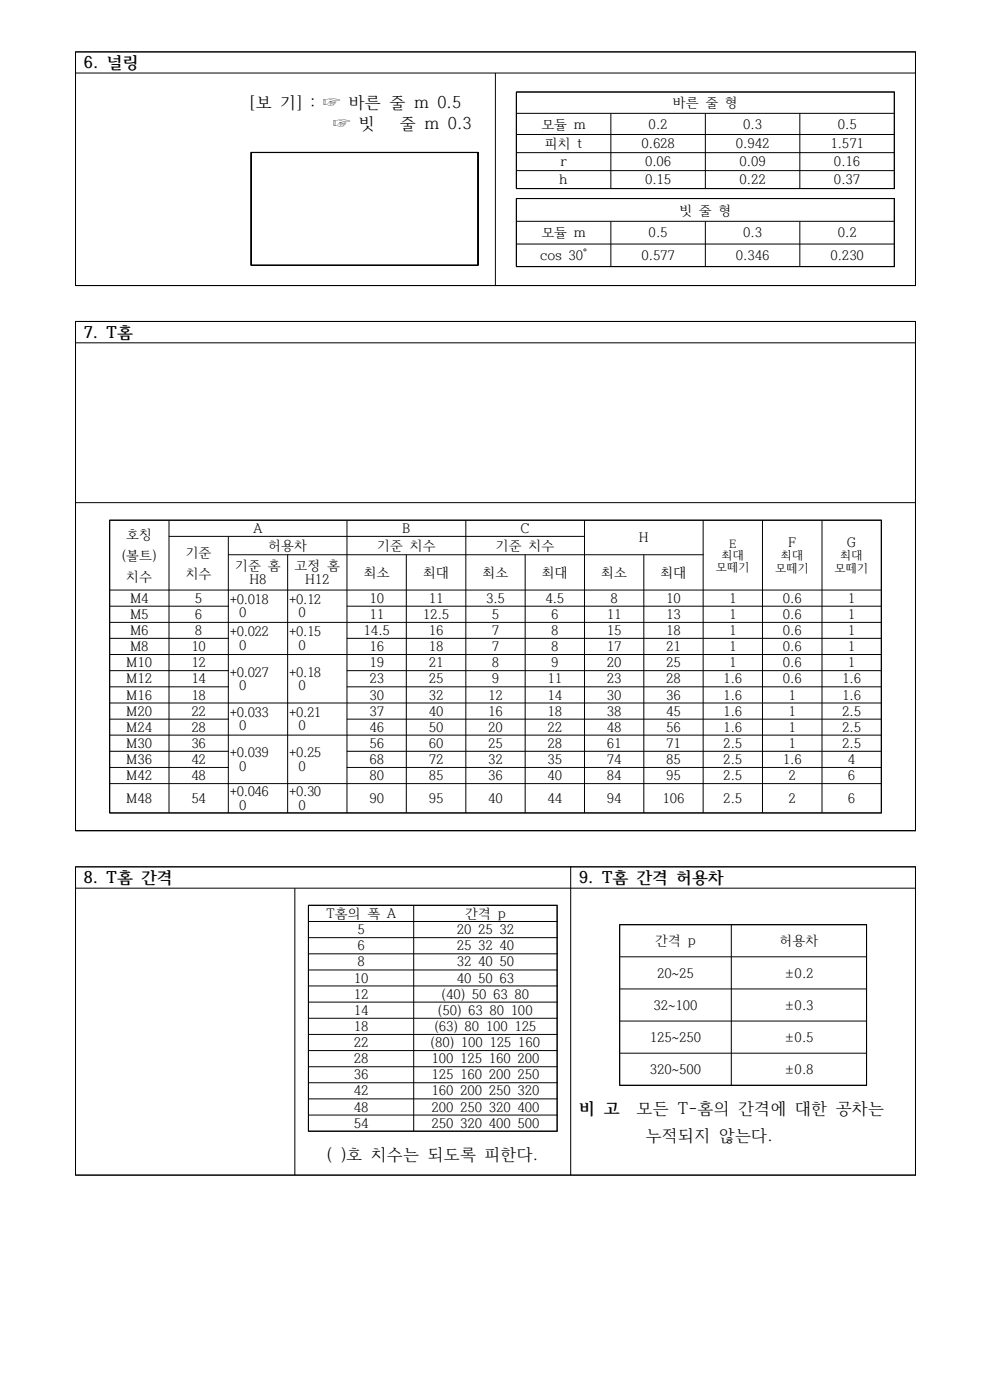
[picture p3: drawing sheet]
<svg xmlns="http://www.w3.org/2000/svg" width="210mm" height="297mm" viewBox="0 0 210 297" stroke-linecap="round" stroke-linejoin="round" font-family="sans-serif">
<defs><g id="words">
<g font-size="3.5">
<text x="17.8" y="14.5">6. 널링</text>
<text x="53" y="22.8">[보 기] : ☞ 바른 줄 m 0.5</text>
<text x="70.7" y="27.4">☞ 빗</text>
<text x="84.7" y="27.4">줄 m 0.3</text>
<text x="17.8" y="71.6">7. T홈</text>
<text x="17.8" y="187.2">8. T홈 간격</text>
<text x="122.7" y="187.2">9. T홈 간격 허용차</text>
<text x="122.7" y="236.1">비 고</text>
<text x="134.8" y="236.1">모든 T-홈의 간격에 대한 공차는</text>
<text x="69.3" y="245.8">( )호 치수는 되도록 피한다.</text>
<text x="136.8" y="241.7">누적되지 않는다.</text>
</g>
<g font-size="2.8">
<text x="142.5" y="22.7">바른 줄 형</text>
<text x="114.7" y="27.2">모듈 m</text>
<text x="137.4" y="27.2">0.2</text>
<text x="157.4" y="27.2">0.3</text>
<text x="177.4" y="27.2">0.5</text>
<text x="115.4" y="31.4">피치 t</text>
<text x="118.7" y="35.2">r</text>
<text x="135.9" y="31.4">0.628</text>
<text x="136.6" y="35.2">0.06</text>
<text x="155.9" y="31.4">0.942</text>
<text x="156.6" y="35.2">0.09</text>
<text x="175.9" y="31.4">1.571</text>
<text x="176.6" y="35.2">0.16</text>
<text x="118.5" y="39">h</text>
<text x="136.6" y="39">0.15</text>
<text x="156.6" y="39">0.22</text>
<text x="176.6" y="39">0.37</text>
<text x="143.9" y="45.5">빗 줄 형</text>
<text x="114.7" y="50.3">모듈 m</text>
<text x="137.4" y="50.3">0.5</text>
<text x="157.4" y="50.3">0.3</text>
<text x="177.4" y="50.3">0.2</text>
<text x="114.4" y="55.1">cos 30°</text>
<text x="135.9" y="55.1">0.577</text>
<text x="155.9" y="55.1">0.346</text>
<text x="175.9" y="55.1">0.230</text>
<text x="53.6" y="112.9">A</text>
<text x="85.2" y="112.9">B</text>
<text x="110.3" y="112.9">C</text>
<text x="25.9" y="118.6">(볼트)</text>
<text x="26.7" y="114.1">호칭</text>
<text x="39.3" y="118.1">기준</text>
<text x="56.8" y="116.6">허용차</text>
<text x="79.9" y="116.6">기준 치수</text>
<text x="105.1" y="116.6">기준 치수</text>
<text x="135.3" y="114.9">H</text>
<text x="166.9" y="116">F</text>
<text x="179.4" y="116">G</text>
<text x="26.7" y="123.1">치수</text>
<text x="39.3" y="122.6">치수</text>
<text x="49.8" y="120.9">기준 홈</text>
<text x="52.8" y="123.7">H8</text>
<text x="62.4" y="120.9">고정 홈</text>
<text x="64.6" y="123.7">H12</text>
<text x="77" y="122.3">최소</text>
<text x="89.6" y="122.3">최대</text>
<text x="102.2" y="122.3">최소</text>
<text x="114.8" y="122.3">최대</text>
<text x="127.4" y="122.3">최소</text>
<text x="139.9" y="122.3">최대</text>
<text x="27.5" y="127.7">M4</text>
<text x="27.5" y="131.1">M5</text>
<text x="41.3" y="127.7">5</text>
<text x="41.3" y="131.1">6</text>
<text x="48.7" y="128">+0.018</text>
<text x="50.6" y="130.8">0</text>
<text x="61.2" y="128">+0.12</text>
<text x="63.2" y="130.8">0</text>
<text x="78.2" y="127.7">10</text>
<text x="78.2" y="131.1">11</text>
<text x="89.6" y="131.1">12.5</text>
<text x="90.8" y="127.7">11</text>
<text x="102.9" y="127.7">3.5</text>
<text x="104.2" y="131.1">5</text>
<text x="115.5" y="127.7">4.5</text>
<text x="116.7" y="131.1">6</text>
<text x="128.5" y="131.1">11</text>
<text x="129.3" y="127.7">8</text>
<text x="141.1" y="127.7">10</text>
<text x="141.1" y="131.1">13</text>
<text x="154.4" y="127.7">1</text>
<text x="154.4" y="131.1">1</text>
<text x="165.8" y="127.7">0.6</text>
<text x="165.8" y="131.1">0.6</text>
<text x="179.6" y="127.7">1</text>
<text x="179.6" y="131.1">1</text>
<text x="27.5" y="134.6">M6</text>
<text x="27.5" y="138">M8</text>
<text x="40.5" y="138">10</text>
<text x="41.3" y="134.6">8</text>
<text x="48.7" y="134.9">+0.022</text>
<text x="50.6" y="137.7">0</text>
<text x="61.2" y="134.9">+0.15</text>
<text x="63.2" y="137.7">0</text>
<text x="77" y="134.6">14.5</text>
<text x="78.2" y="138">16</text>
<text x="90.8" y="134.6">16</text>
<text x="90.8" y="138">18</text>
<text x="104.2" y="134.6">7</text>
<text x="104.2" y="138">7</text>
<text x="116.7" y="134.6">8</text>
<text x="116.7" y="138">8</text>
<text x="128.5" y="134.6">15</text>
<text x="128.5" y="138">17</text>
<text x="141.1" y="134.6">18</text>
<text x="141.1" y="138">21</text>
<text x="154.4" y="134.6">1</text>
<text x="154.4" y="138">1</text>
<text x="165.8" y="134.6">0.6</text>
<text x="165.8" y="138">0.6</text>
<text x="179.6" y="134.6">1</text>
<text x="179.6" y="138">1</text>
<text x="26.7" y="141.4">M10</text>
<text x="40.5" y="141.4">12</text>
<text x="48.7" y="143.4">+0.027</text>
<text x="61.2" y="143.4">+0.18</text>
<text x="78.2" y="141.4">19</text>
<text x="90.8" y="141.4">21</text>
<text x="104.2" y="141.4">8</text>
<text x="116.7" y="141.4">9</text>
<text x="128.5" y="141.4">20</text>
<text x="141.1" y="141.4">25</text>
<text x="154.4" y="141.4">1</text>
<text x="165.8" y="141.4">0.6</text>
<text x="179.6" y="141.4">1</text>
<text x="26.7" y="144.8">M12</text>
<text x="26.7" y="148.3">M16</text>
<text x="40.5" y="144.8">14</text>
<text x="40.5" y="148.3">18</text>
<text x="50.6" y="146.2">0</text>
<text x="63.2" y="146.2">0</text>
<text x="78.2" y="144.8">23</text>
<text x="78.2" y="148.3">30</text>
<text x="90.8" y="144.8">25</text>
<text x="90.8" y="148.3">32</text>
<text x="103.4" y="148.3">12</text>
<text x="104.2" y="144.8">9</text>
<text x="116" y="144.8">11</text>
<text x="116" y="148.3">14</text>
<text x="128.5" y="144.8">23</text>
<text x="128.5" y="148.3">30</text>
<text x="141.1" y="144.8">28</text>
<text x="141.1" y="148.3">36</text>
<text x="153.2" y="144.8">1.6</text>
<text x="153.2" y="148.3">1.6</text>
<text x="165.8" y="144.8">0.6</text>
<text x="167" y="148.3">1</text>
<text x="178.4" y="144.8">1.6</text>
<text x="178.4" y="148.3">1.6</text>
<text x="26.7" y="151.6">M20</text>
<text x="26.7" y="155.1">M24</text>
<text x="40.5" y="151.6">22</text>
<text x="40.5" y="155.1">28</text>
<text x="48.7" y="152">+0.033</text>
<text x="50.6" y="154.8">0</text>
<text x="61.2" y="152">+0.21</text>
<text x="63.2" y="154.8">0</text>
<text x="78.2" y="151.6">37</text>
<text x="78.2" y="155.1">46</text>
<text x="90.8" y="151.6">40</text>
<text x="90.8" y="155.1">50</text>
<text x="103.4" y="151.6">16</text>
<text x="103.4" y="155.1">20</text>
<text x="116" y="151.6">18</text>
<text x="116" y="155.1">22</text>
<text x="128.5" y="151.6">38</text>
<text x="128.5" y="155.1">48</text>
<text x="141.1" y="151.6">45</text>
<text x="141.1" y="155.1">56</text>
<text x="153.2" y="151.6">1.6</text>
<text x="153.2" y="155.1">1.6</text>
<text x="167" y="151.6">1</text>
<text x="167" y="155.1">1</text>
<text x="178.4" y="151.6">2.5</text>
<text x="178.4" y="155.1">2.5</text>
<text x="26.7" y="158.5">M30</text>
<text x="26.7" y="161.9">M36</text>
<text x="40.5" y="158.5">36</text>
<text x="40.5" y="161.9">42</text>
<text x="48.7" y="160.5">+0.039</text>
<text x="61.2" y="160.5">+0.25</text>
<text x="78.2" y="158.5">56</text>
<text x="78.2" y="161.9">68</text>
<text x="90.8" y="158.5">60</text>
<text x="90.8" y="161.9">72</text>
<text x="103.4" y="158.5">25</text>
<text x="103.4" y="161.9">32</text>
<text x="116" y="158.5">28</text>
<text x="116" y="161.9">35</text>
<text x="128.5" y="158.5">61</text>
<text x="128.5" y="161.9">74</text>
<text x="141.1" y="158.5">71</text>
<text x="141.1" y="161.9">85</text>
<text x="153.2" y="158.5">2.5</text>
<text x="153.2" y="161.9">2.5</text>
<text x="165.8" y="161.9">1.6</text>
<text x="167" y="158.5">1</text>
<text x="178.4" y="158.5">2.5</text>
<text x="179.6" y="161.9">4</text>
<text x="26.7" y="165.3">M42</text>
<text x="40.5" y="165.3">48</text>
<text x="50.6" y="163.3">0</text>
<text x="63.2" y="163.3">0</text>
<text x="78.2" y="165.3">80</text>
<text x="90.8" y="165.3">85</text>
<text x="103.4" y="165.3">36</text>
<text x="116" y="165.3">40</text>
<text x="128.5" y="165.3">84</text>
<text x="141.1" y="165.3">95</text>
<text x="153.2" y="165.3">2.5</text>
<text x="167" y="165.3">2</text>
<text x="179.6" y="165.3">6</text>
<text x="26.7" y="170.2">M48</text>
<text x="40.5" y="170.2">54</text>
<text x="48.7" y="168.8">+0.046</text>
<text x="50.6" y="171.6">0</text>
<text x="61.2" y="168.8">+0.30</text>
<text x="63.2" y="171.6">0</text>
<text x="78.2" y="170.2">90</text>
<text x="90.8" y="170.2">95</text>
<text x="103.4" y="170.2">40</text>
<text x="116" y="170.2">44</text>
<text x="128.5" y="170.2">94</text>
<text x="140.3" y="170.2">106</text>
<text x="153.2" y="170.2">2.5</text>
<text x="167" y="170.2">2</text>
<text x="179.6" y="170.2">6</text>
<text x="69.1" y="194.6">T홈의 폭 A</text>
<text x="75.7" y="198">5</text>
<text x="96.8" y="198">20 25 32</text>
<text x="98.5" y="194.6">간격 p</text>
<text x="75.7" y="201.4">6</text>
<text x="96.8" y="201.4">25 32 40</text>
<text x="138.8" y="200.4">간격 p</text>
<text x="165.1" y="200.4">허용차</text>
<text x="74.9" y="208.2">10</text>
<text x="75.7" y="204.8">8</text>
<text x="96.8" y="204.8">32 40 50</text>
<text x="96.8" y="208.2">40 50 63</text>
<text x="139.2" y="207.2">20~25</text>
<text x="166.1" y="207.2">±0.2</text>
<text x="74.9" y="211.6">12</text>
<text x="74.9" y="215.1">14</text>
<text x="92.8" y="215.1">(50) 63 80 100</text>
<text x="93.6" y="211.6">(40) 50 63 80</text>
<text x="138.4" y="214">32~100</text>
<text x="166.1" y="214">±0.3</text>
<text x="74.9" y="218.5">18</text>
<text x="74.9" y="221.9">22</text>
<text x="91.3" y="221.9">(80) 100 125 160</text>
<text x="92.1" y="218.5">(63) 80 100 125</text>
<text x="137.6" y="220.8">125~250</text>
<text x="166.1" y="220.8">±0.5</text>
<text x="74.9" y="225.3">28</text>
<text x="91.4" y="225.3">100 125 160 200</text>
<text x="137.6" y="227.5">320~500</text>
<text x="166.1" y="227.5">±0.8</text>
<text x="74.9" y="228.7">36</text>
<text x="74.9" y="232.2">42</text>
<text x="91.4" y="228.7">125 160 200 250</text>
<text x="91.4" y="232.2">160 200 250 320</text>
<text x="74.9" y="235.6">48</text>
<text x="74.9" y="239">54</text>
<text x="91.4" y="235.6">200 250 320 400</text>
<text x="91.4" y="239">250 320 400 500</text>
</g>
<g font-size="2.5">
<text x="152.8" y="118.5">최대</text>
<text x="154.4" y="116">E</text>
<text x="165.4" y="118.5">최대</text>
<text x="178" y="118.5">최대</text>
<text x="151.6" y="121">모떼기</text>
<text x="164.2" y="121.3">모떼기</text>
<text x="176.8" y="121.3">모떼기</text>
</g>
</g></defs>
<path d="M53.2 32.3h48.1v23.9h-48.1zM53.2 32.3v23.9h48v-23.9z" fill="#000" stroke="#000" stroke-width=".21"/>
<g fill="none" stroke="#000" stroke-width=".21">
<path d="M16 11h178M16 15.5h178M16 11v49.5M104.9 15.5v45M189.4 19.5v20.5M189.5 19.5h-80.1v20.5h80.1M193.9 11v49.5M109.3 24h80.2M109.3 28.5h80.2M109.3 32.3h80.2M109.3 36.2h80.2M129.4 24v16"/>
<path d="M149.4 24v16M169.4 24v16M109.3 46.9h80.2M109.3 51.7h80.2M129.4 46.9v9.6M149.4 46.9v9.6M169.4 46.9v9.6M189.4 42.1v14.4M189.5 42.1h-80.1v14.4h80.1M16 60.5h178M16 68.1h178M16 72.6h178"/>
<path d="M16 68.1v107.9M193.9 68.1v107.9M16 106.5h178M23.2 110.2h163.6M23.2 110.2v62.1M35.8 113.7h88.1M35.8 110.2v62.1M48.3 117.6h100.7M48.4 113.7v58.6M60.9 117.6v54.7M73.5 110.2v62.1M86.1 117.6v54.7"/>
<path d="M98.7 110.2v62.1M111.2 117.6v54.7M123.8 110.2v62.1M136.4 117.6v54.7M148.9 110.2v62.1M161.5 110.2v62.1M174.1 110.2v62.1M186.7 110.2v62.1M23.2 125h163.6M23.2 128.5h25.2M23.2 131.9h163.6M23.2 135.3h25.2"/>
<path d="M23.2 138.7h163.6M73.5 128.5h113.3M73.5 135.3h113.3M23.2 142.1h25.2M23.2 145.6h25.2M23.2 149h163.6M23.2 152.4h25.2M23.2 155.8h163.6M23.2 159.2h25.2M73.5 142.1h113.3M73.5 145.6h113.3M73.5 152.4h113.3"/>
<path d="M73.5 159.2h113.3M16 176h178M23.2 162.6h25.2M23.2 166.1h163.6M23.2 172.3h163.6M73.5 162.6h113.3M16 183.7h178M16 188.2h178M16 183.7v65.3M62.5 188.2v60.8M65.3 191.9h52.8M65.3 195.3h52.8"/>
<path d="M65.3 198.7h52.8M65.3 191.9v47.8M87.6 191.9v47.8M118 191.9v47.8M120.9 183.7v65.3M131.2 196h52.4M131.2 196v34M154.9 196v34M183.5 196v34M193.9 183.7v65.3M65.3 202.1h52.8M65.3 205.6h52.8"/>
<path d="M65.3 208.9h52.8M65.3 212.4h52.8M65.3 215.8h52.8M65.3 219.2h52.8M131.2 202.8h52.4M131.2 209.6h52.4M131.2 216.4h52.4M65.3 222.6h52.8M65.3 226.1h52.8M65.3 229.4h52.8M65.3 232.9h52.8M65.3 236.3h52.8"/>
<path d="M65.3 239.7h52.8M131.2 223.2h52.4M131.2 230h52.4M16 249h178"/>
</g>
<use href="#words"/>
</svg>
